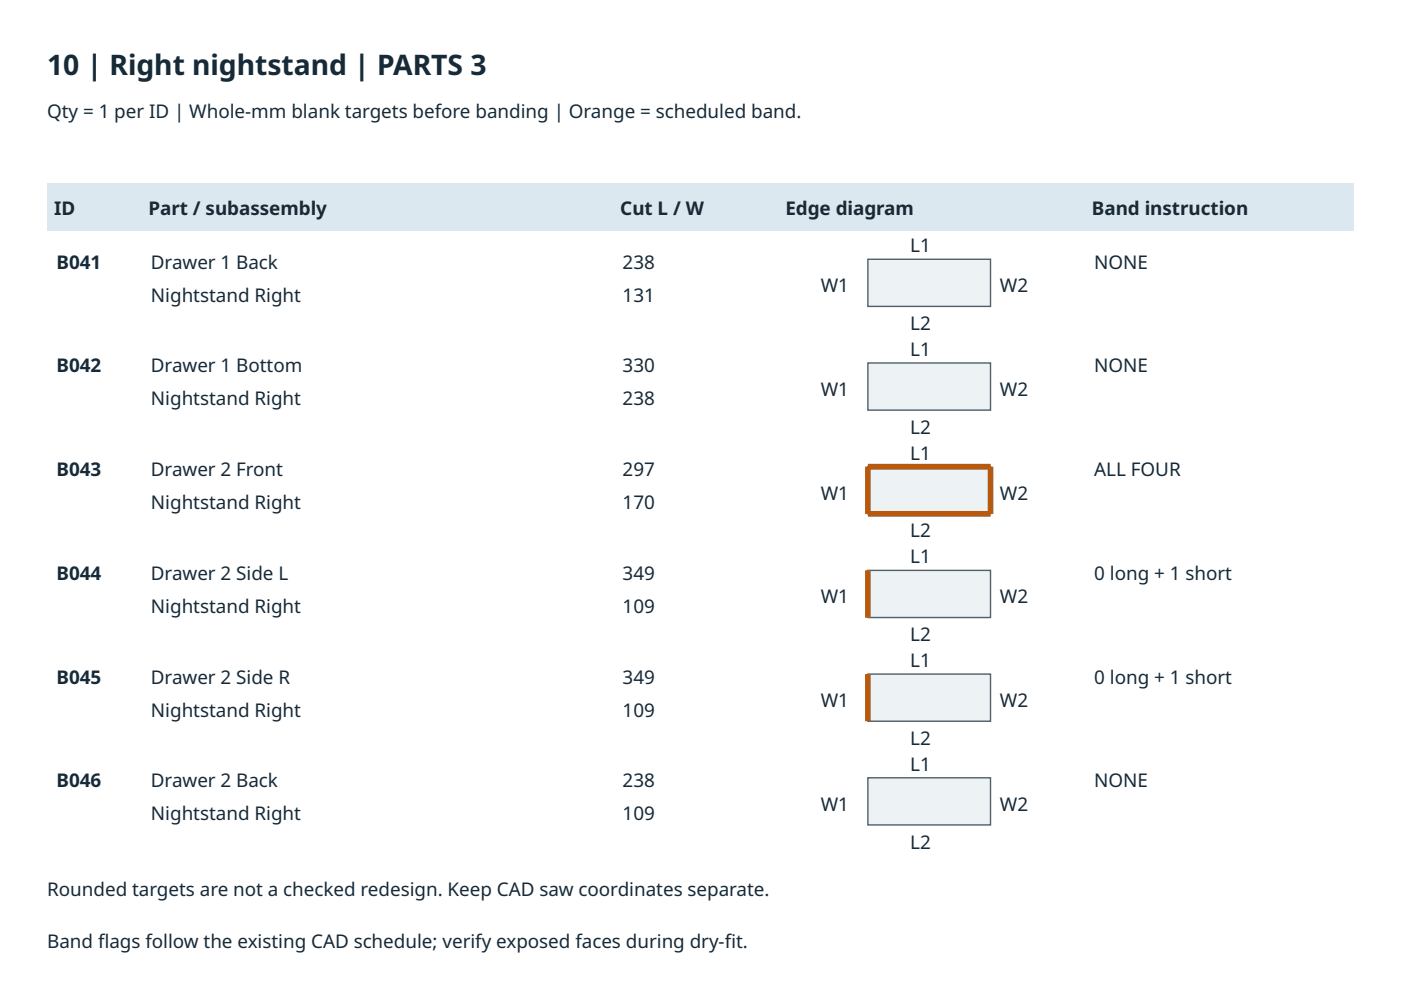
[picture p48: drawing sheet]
<svg xmlns="http://www.w3.org/2000/svg" width="297mm" height="210mm" viewBox="0 0 297 210" stroke-linecap="round" stroke-linejoin="round" font-family="sans-serif">
<defs><g id="words">
<text font-size="6" fill="#172a38" x="10" y="16">10 | Right nightstand | PARTS 3</text>
<g font-size="4" fill="#172a38">
<text x="10" y="25">Qty = 1 per ID | Whole-mm blank targets before banding | Orange = scheduled band.</text>
<text x="11.5" y="45.7">ID</text>
<text x="31.5" y="45.7">Part / subassembly</text>
<text x="131.5" y="45.7">Cut L / W</text>
<text x="166.5" y="45.7">Edge diagram</text>
<text x="231.5" y="45.7">Band instruction</text>
<text x="193" y="53.5">L1</text>
<text x="12" y="57">B041</text>
<text x="32" y="57">Drawer 1 Back</text>
<text x="132" y="57">238</text>
<text x="232" y="57">NONE</text>
<text x="32" y="64">Nightstand Right</text>
<text x="132" y="64">131</text>
<text x="174" y="62">W1</text>
<text x="212" y="62">W2</text>
<text x="193" y="70">L2</text>
<text x="193" y="75.5">L1</text>
<text x="12" y="79">B042</text>
<text x="32" y="79">Drawer 1 Bottom</text>
<text x="132" y="79">330</text>
<text x="174" y="84">W1</text>
<text x="212" y="84">W2</text>
<text x="232" y="79">NONE</text>
<text x="32" y="86">Nightstand Right</text>
<text x="132" y="86">238</text>
<text x="193" y="92">L2</text>
<text x="12" y="100.9">B043</text>
<text x="32" y="100.9">Drawer 2 Front</text>
<text x="132" y="100.9">297</text>
<text x="193" y="97.4">L1</text>
<text x="232" y="100.9">ALL FOUR</text>
<text x="32" y="107.9">Nightstand Right</text>
<text x="132" y="107.9">170</text>
<text x="174" y="105.9">W1</text>
<text x="212" y="105.9">W2</text>
<text x="193" y="113.9">L2</text>
<text x="193" y="119.4">L1</text>
<text x="12" y="122.9">B044</text>
<text x="32" y="122.9">Drawer 2 Side L</text>
<text x="132" y="122.9">349</text>
<text x="232" y="122.9">0 long + 1 short</text>
<text x="32" y="129.9">Nightstand Right</text>
<text x="132" y="129.9">109</text>
<text x="174" y="127.9">W1</text>
<text x="212" y="127.9">W2</text>
<text x="193" y="135.9">L2</text>
<text x="193" y="141.4">L1</text>
<text x="12" y="144.9">B045</text>
<text x="32" y="144.9">Drawer 2 Side R</text>
<text x="132" y="144.9">349</text>
<text x="174" y="149.9">W1</text>
<text x="212" y="149.9">W2</text>
<text x="232" y="144.9">0 long + 1 short</text>
<text x="32" y="151.9">Nightstand Right</text>
<text x="132" y="151.9">109</text>
<text x="193" y="157.9">L2</text>
<text x="12" y="166.9">B046</text>
<text x="32" y="166.9">Drawer 2 Back</text>
<text x="132" y="166.9">238</text>
<text x="193" y="163.4">L1</text>
<text x="232" y="166.9">NONE</text>
<text x="32" y="173.9">Nightstand Right</text>
<text x="132" y="173.9">109</text>
<text x="174" y="171.9">W1</text>
<text x="212" y="171.9">W2</text>
<text x="193" y="179.9">L2</text>
<text x="10" y="189.9">Rounded targets are not a checked redesign. Keep CAD saw coordinates separate.</text>
<text x="10" y="200.9">Band fags follow the existing CAD schedule; verify exposed faces during dry-ft.</text>
<text x="20.8" y="200.9">l</text>
<text x="153.6" y="200.9">i</text>
</g>
</g></defs>
<path d="M10 39h277v10h-277z" fill="#dce8ef"/>
<path d="M184 55h26v10h-26z" fill="#edf2f5"/>
<path d="M184 55h26v10h-26z" fill="none" stroke="#52606b" stroke-width=".3"/>
<path d="M184 77h26v10h-26z" fill="#edf2f5"/>
<path d="M184 77h26v10h-26z" fill="none" stroke="#52606b" stroke-width=".3"/>
<path d="M184 98.9h26v10h-26z" fill="#edf2f5"/>
<path d="M184 98.9h26v10h-26z" fill="none" stroke="#52606b" stroke-width=".3"/>
<path d="M184 98.9h26zM184 98.9v10zM210 98.9v10zM184 108.9h26z" fill="#000" stroke="#b8590e" stroke-width="1.2" stroke-linecap="butt"/>
<path d="M184 120.9h26v10h-26z" fill="#edf2f5"/>
<path d="M184 120.9h26v10h-26z" fill="none" stroke="#52606b" stroke-width=".3"/>
<path d="M184 120.9v10z" fill="#000" stroke="#b8590e" stroke-width="1.2" stroke-linecap="butt"/>
<path d="M184 142.9h26v10h-26z" fill="#edf2f5"/>
<path d="M184 142.9h26v10h-26z" fill="none" stroke="#52606b" stroke-width=".3"/>
<path d="M184 142.9v10z" fill="#000" stroke="#b8590e" stroke-width="1.2" stroke-linecap="butt"/>
<path d="M184 164.9h26v10h-26z" fill="#edf2f5"/>
<path d="M184 164.9h26v10h-26z" fill="none" stroke="#52606b" stroke-width=".3"/>
<use href="#words"/>
</svg>
